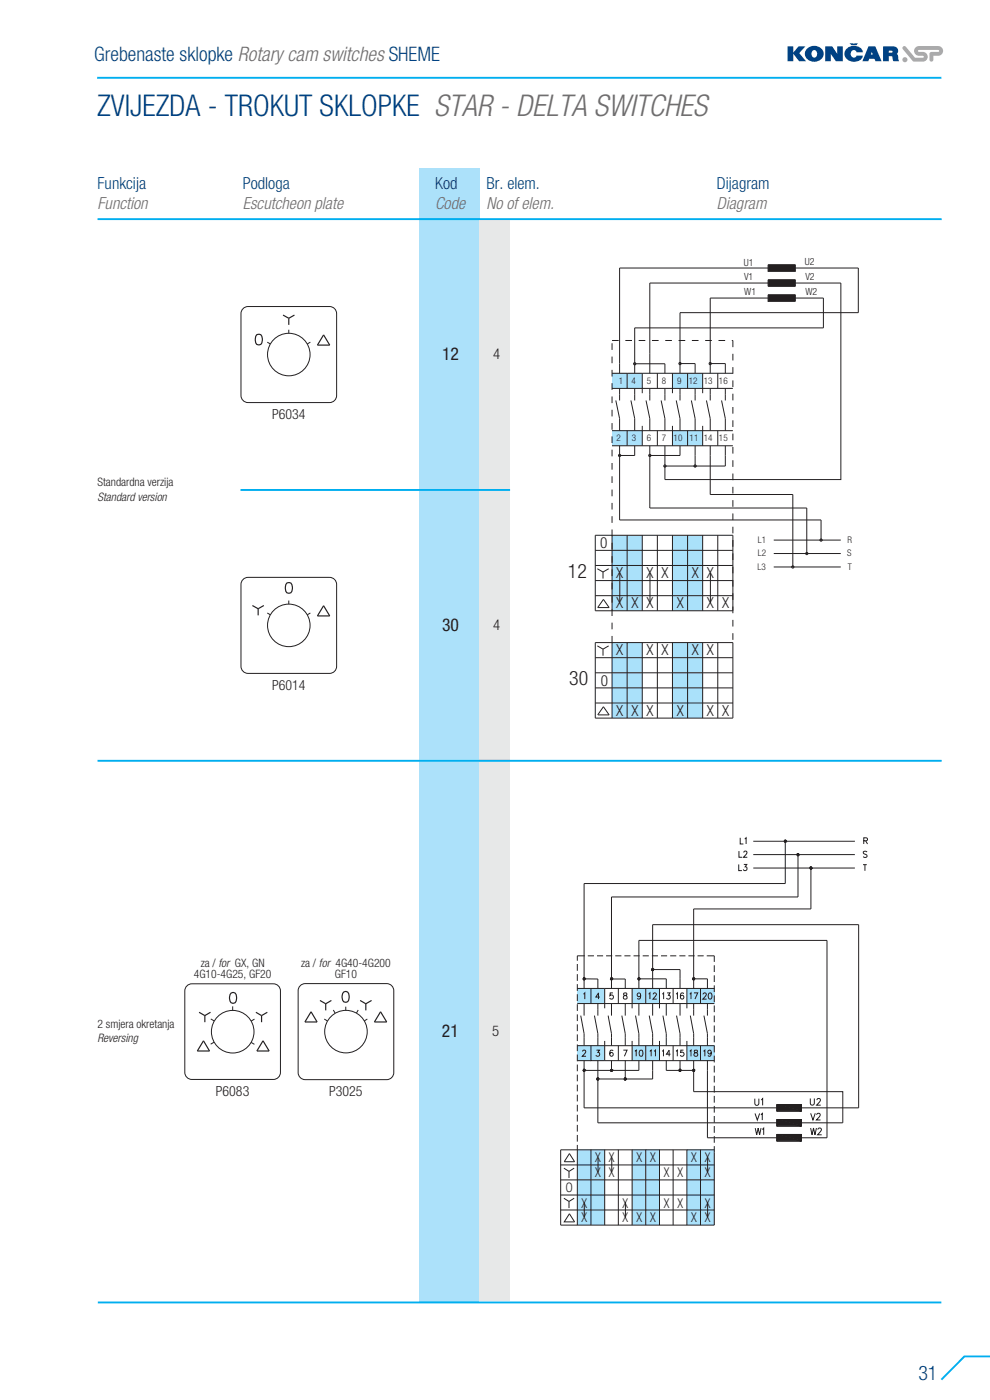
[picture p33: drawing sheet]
<svg xmlns="http://www.w3.org/2000/svg" width="210mm" height="297mm" viewBox="0 0 210 297" stroke-linecap="round" stroke-linejoin="round" font-family="sans-serif">
<defs><g id="words">
<text font-size="6.4" fill="#004183" x="20.6" y="24.5">ZVIJEZDA - TROKUT SKLOPKE STAR - DELTA SWITCHES</text>
<g font-size="4.2" fill="#004183">
<text x="20" y="12.9">Grebenaste sklopke Rotary cam switches SHEME</text>
<text x="194.8" y="292.7">31</text>
</g>
<g font-size="4.2" fill="#231f20">
<text x="120.5" y="122.5">12</text>
<text x="120.7" y="145.4">30</text>
</g>
<g font-size="3.7" fill="#231f20">
<text x="93.8" y="76.3">12</text>
<text x="93.8" y="133.8">30</text>
<text x="93.7" y="219.9">21</text>
</g>
<g font-size="3.5" fill="#004183">
<text x="20.7" y="40">Funkcija</text>
<text x="51.5" y="40.1">Podloga</text>
<text x="92.3" y="40.1">Kod</text>
<text x="103.2" y="40.1">Br. elem.</text>
<text x="152.1" y="40.1">Dijagram</text>
</g>
<g font-size="3.5" fill="#6d6e70">
<text x="20.7" y="44.2">Function</text>
<text x="51.5" y="44.4">Escutcheon plate</text>
<text x="92.3" y="44.4">Code</text>
<text x="103.2" y="44.4">No of elem.</text>
<text x="152.1" y="44.4">Diagram</text>
</g>
<g font-size="3.2" fill="#231f20">
<text x="127.3" y="116.3">0</text>
<text x="130.7" y="122.7">X</text>
<text x="137.1" y="122.7">X</text>
<text x="140.3" y="122.7">X</text>
<text x="146.7" y="122.7">X</text>
<text x="149.9" y="122.7">X</text>
<text x="130.7" y="129.1">X</text>
<text x="133.9" y="129.1">X</text>
<text x="137.1" y="129.1">X</text>
<text x="143.5" y="129.1">X</text>
<text x="149.9" y="129.1">X X</text>
<text x="130.7" y="139">X</text>
<text x="137.1" y="139">X</text>
<text x="140.3" y="139">X</text>
<text x="146.7" y="139">X</text>
<text x="149.9" y="139">X</text>
<text x="127.4" y="145.4">0</text>
<text x="130.7" y="151.8">X</text>
<text x="133.9" y="151.8">X</text>
<text x="137.1" y="151.8">X</text>
<text x="143.5" y="151.8">X</text>
<text x="149.9" y="151.8">X X</text>
</g>
<g font-size="3.1" fill="#231f20">
<text x="104.6" y="76.1">4</text>
<text x="104.6" y="133.6">4</text>
<text x="104.4" y="219.7">5</text>
</g>
<text font-size="3" fill="#231f20" x="45.8" y="232.4">P6083</text>
<g font-size="2.9" fill="#231f20">
<text x="57.7" y="88.8">P6034</text>
<text x="57.7" y="146.3">P6014</text>
<text x="69.8" y="232.5">P3025</text>
<text x="126.2" y="246.6">X</text>
<text x="126.2" y="249.8">X X</text>
<text x="129.2" y="246.6">X</text>
<text x="135" y="246.6">X X</text>
<text x="140.8" y="249.8">X</text>
<text x="143.7" y="249.8">X</text>
<text x="146.6" y="246.6">X X</text>
<text x="149.5" y="249.8">X</text>
<text x="120" y="252.9">0</text>
<text x="123.3" y="256.2">X</text>
<text x="132.1" y="256.2">X</text>
<text x="140.8" y="256.2">X</text>
<text x="143.7" y="256.2">X</text>
<text x="149.5" y="256.2">X</text>
<text x="123.3" y="259.3">X</text>
<text x="132.1" y="259.3">X</text>
<text x="135" y="259.3">X</text>
<text x="137.9" y="259.3">X</text>
<text x="146.6" y="259.3">X</text>
<text x="149.5" y="259.3">X</text>
</g>
<g font-size="2.5" fill="#231f20">
<text x="20.7" y="106.2">Standard version</text>
<text x="20.7" y="103.1">Standardna verzija</text>
<text x="41.1" y="207.6">4G10-4G25, GF20</text>
<text x="42.6" y="205.1">za / for GX, GN</text>
<text x="63.9" y="205.1">za / for 4G40-4G200</text>
<text x="71" y="207.6">GF10</text>
<text x="20.7" y="218">2 smjera okretanja</text>
<text x="20.7" y="221.1">Reversing</text>
</g>
<g font-size="2.1" fill="#231f20">
<text x="157.8" y="56.3">U1</text>
<text x="157.8" y="59.5">V1</text>
<text x="170.7" y="56.3">U2</text>
<text x="170.8" y="59.4">V2</text>
<text x="157.9" y="62.6">W1</text>
<text x="170.8" y="62.6">W2</text>
</g>
<g font-size="1.9" fill="#231f20">
<text x="131.3" y="81.5">1</text>
<text x="134" y="81.5">4</text>
<text x="137.2" y="81.5">5</text>
<text x="140.4" y="81.5">8</text>
<text x="143.6" y="81.5">9</text>
<text x="146.1" y="81.5">12</text>
<text x="149.3" y="81.5">13</text>
<text x="152.5" y="81.5">16</text>
<text x="130.8" y="93.6">2</text>
<text x="134" y="93.6">3</text>
<text x="137.2" y="93.6">6</text>
<text x="140.4" y="93.6">7</text>
<text x="142.9" y="93.6">10</text>
<text x="146.3" y="93.6">11</text>
<text x="149.3" y="93.6">14</text>
<text x="152.5" y="93.6">15</text>
<text x="160.7" y="115.2">L1</text>
<text x="160.7" y="118">L2</text>
<text x="179.7" y="118">S</text>
<text x="179.8" y="115.2">R</text>
<text x="160.7" y="120.9">L3</text>
<text x="179.8" y="120.9">T</text>
</g>
</g></defs>
<path d="M20.6 16.5h179.1" fill="none" stroke="#00aeef" stroke-width=".4"/>
<path d="M88.9 35.7h12.9v240.5h-12.9z" fill="#ace1fa"/>
<path d="M101.7 46.6h6.4v229.8h-6.4z" fill="#e7e8e8"/>
<path d="M20.7 46.5h179M51 103.9h57.2M20.7 161.4h179M20.7 276.3h179M210 287.7h-5.4l-4.9 5" fill="none" stroke="#00aeef" stroke-width=".4"/>
<g fill="#004183">
<path d="M167 9.8h1.3v1.4l1.1-1.4h1.4l-1.3 1.5 1.5 1.7h-1.5l-1.2-1.6v1.6h-1.3z"/>
<path d="M175 9.8h1.5l1.1 1.6v-1.6h1.2v3.2h-1.5l-1.1-1.6v1.6h-1.2z"/>
<path d="M179.7 10.2a2.06 2.06 0 0 1 3.3 .9h-1.3a.65 .65 0 0 0-.8-.5 .65 .65 0 0 0-.5 .8 .64 .64 0 0 0 .5 .8 .64 .64 0 0 0 .8-.4h1.3a1.98 1.98 0 0 1-3.3 .8 1.51 1.51 0 0 1 0-2.4z"/>
<path d="M180.2 9.2h1.8l-.3 .4h-1.1z"/>
</g>
<g fill="#004183">
<path d="M172.3 10.8a.79 .79 0 0 0-.1 .9 .79 .79 0 0 0 .7 .5 .8 .8 0 0 0 .4-1 .8 .8 0 0 0-.8-.5zM171.3 10.2a1.98 1.98 0 0 1 2.3-.3 1.98 1.98 0 0 1 1 2 2.07 2.07 0 0 1-2.1 1.2 2.07 2.07 0 0 1-1.8-1.7l.1-.4z" fill-rule="evenodd"/>
<path d="M188.5 10.8v.4l.8-.1v-.3zM187.3 9.8h2.1a.93 .93 0 0 1 1 .5 .93 .93 0 0 1-.2 1.1l.3 .5 .2 1.1h-1.2l-.3-1-.7-.1v1.1h-1.2z" fill-rule="evenodd"/>
<path d="M184.9 11l-.2 .6h.4zM184.2 9.8h1.5l1.3 3.2h-1.3l-.2-.5h-1.1l-.2 .5h-1.3z" fill-rule="evenodd"/>
</g>
<g fill="#a7a9ac">
<path d="M191.5 10l.3-.2 .3 .1 2 2.3 1.6 .1 .2-.3-.2-.2a1.44 1.44 0 0 1-1.8-.7 1.03 1.03 0 0 1 1-1.3h4.1a1.03 1.03 0 0 1 1 1 1.03 1.03 0 0 1-1 1h-1v.9a.41 .41 0 0 1-.4 .4 .41 .41 0 0 1-.5-.4v-1.3l.2-.3 1.7-.1 .2-.2v-.1l-4.3-.1-.2 .2 .2 .2a1.44 1.44 0 0 1 1.8 .7 1.03 1.03 0 0 1-1 1.4l-2.1-.1-2.1-2.5z"/>
<circle cx="191.9" cy="12.7" r=".54"/>
</g>
<g fill="#aae1fa">
<path d="M134.1 243.9h5.8v16h-5.8z"/>
<path d="M145.7 243.9h5.8v16h-5.8z"/>
<path d="M122.5 243.9h5.8v16h-5.8z"/>
<path d="M134.1 221.8h5.8v3.2h-5.8z"/>
<path d="M145.7 221.8h5.8v3.2h-5.8z"/>
<path d="M122.4 221.8h5.9v3.2h-5.9z"/>
<path d="M134.1 209.7h5.8v3.2h-5.8z"/>
<path d="M145.7 209.7h5.8v3.2h-5.8z"/>
<path d="M122.4 209.7h5.9v3.2h-5.9z"/>
</g>
<g fill="none" stroke="#231f20" stroke-width=".21">
<path d="M123.9 187.4h42.7M129.7 190.3h39.6M147.1 192.8h24.9M122.5 212.9h29M122.5 204.5v1.4M122.5 206.7v1.4M122.5 208.8v1.4M122.5 210.9v1.4M122.5 213v1.4M122.5 215.2v1.4M122.5 217.3v1.4M122.5 219.4v1.4"/>
<path d="M122.5 209.7h29M123.2 215.4l.7 3.9v2.5M123.9 207.6v2.1M123.9 212.9v2.5M124 202.8h-1.5v1M124.7 202.8h1.3M125.3 209.7v3.2M126.1 215.4l.7 3.9v2.5M126.6 202.8h1.3M126.8 207.7v2M126.8 212.9v2.5M127.2 211.5h-.8l.5-.9v1.3"/>
<path d="M128.3 209.7v4.2M128.6 202.8h1.3M129 215.4l.7 3.9v2.5M129.7 207.7v2M129.7 212.9v2.5M130 210.6h-.6v.6l.4-.1 .3 .2-.1 .5-.2 .2-.5-.3M130.5 202.8h1.3M131.2 209.7v3.2M131.9 215.4l.7 3.9v2.5M132.3 210.7v.4a.53 .53 0 0 1 .6 .2 .53 .53 0 0 1 0 .6h-.4a.43 .43 0 0 1-.3-.5 .43 .43 0 0 1 .6-.3l.2-.2-.1-.2zM132.4 202.8h1.3M132.6 207.7v2"/>
<path d="M132.6 212.9v2.5M134.1 209.7v4.2M134.4 202.8h1.3M134.8 215.4l.7 3.9v2.5M135.5 207.6v2.1M135.5 212.9v2.5M135.9 211.1a.38 .38 0 0 1-.6 .2 .38 .38 0 0 1-.1-.6 .38 .38 0 0 1 .6 .1l.1 .3a.6 .6 0 0 1-.5 .8l-.2-.1M136.3 202.8h1.3M137 209.7v3.2M137.6 210.9l.3-.3v1.3M137.7 215.4l.7 3.9v2.5M138.3 202.8h1.3"/>
<path d="M138.4 207.6v2.1M138.4 212.9v2.5M138.5 210.9l.3-.3h.2l.2 .3-.7 1h.8M139.9 209.7v4.2M140.2 202.8h1.3M140.5 210.9l.3-.3v1.3M140.6 215.4l.7 3.9v2.5M141.3 207.6v2.1M141.3 212.9v2.5M141.5 210.6h.6l-.3 .5a.42 .42 0 0 1 .3 .7 .42 .42 0 0 1-.7-.1M142.2 202.8h1.2M142.8 209.7v3.2"/>
<path d="M143.4 210.9l.3-.3v1.3M143.5 215.4l.7 3.9v2.5M144.1 202.8h1.3M144.2 207.6v2.1M144.2 212.9v2.5M145 210.8v-.1a.64 .64 0 0 0-.8 .5 .64 .64 0 0 0 .5 .7 .39 .39 0 0 0 .4-.3 .39 .39 0 0 0-.4-.4 .39 .39 0 0 0-.4 .3M146 202.8h1.3M148 202.8h1.2M149.9 202.8h1.6M122.5 221.8h29M122.5 221.6v1.4M122.5 223.7v1.4"/>
<path d="M122.5 225.8v1.4M122.5 228v1.4M122.5 230.1v1.4M122.5 232.2v1.4M122.5 234.4v1.4M122.5 236.5v1.4M122.5 238.6v1.4M122.5 225h2.8M123.6 223.1l.1-.3h.3l.2 .3-.7 1h.8M123.9 225v2.1M123.9 235h40.9M125.3 221.8v3.2h3"/>
<path d="M126.5 222.8h.7l-.4 .5a.41 .41 0 0 1 .3 .6 .41 .41 0 0 1-.7-.1M126.8 225v2.1M126.8 238.2h38M128.3 225h23.2M128.3 220.8v4.2M129.7 225v2.1M130 222.9v-.1a.64 .64 0 0 0-.8 .5 .64 .64 0 0 0 .5 .8 .39 .39 0 0 0 .4-.4 .39 .39 0 0 0-.3-.4 .39 .39 0 0 0-.5 .3M131.2 221.8v3.2M132.2 222.8h.8l-.6 1.3M132.6 225v2.1M134.1 220.8v4.2M134.7 223l.2-.2v1.3"/>
<path d="M135.5 225v2.1M135.7 222.8h.3a.73 .73 0 0 1 .4 .7 .73 .73 0 0 1-.5 .6 .87 .87 0 0 1-.2-1.3zM137 221.8v3.2M137.8 223l.3-.2v1.3M138.4 225v2.1M138.7 223l.3-.2v1.3M139.9 220.8v4.2M140.4 223l.3-.2v1.3M141.3 225v2.1M142.2 223.6h-.8l.5-.8v1.3M142.8 221.8v3.2M143.4 223l.3-.2v1.3"/>
<path d="M144.2 225v2.1M145 222.8h-.6v.5a.43 .43 0 0 1 .6 0 .43 .43 0 0 1-.1 .7 .43 .43 0 0 1-.6-.2M160.1 233.1v1l.4 .4 .4-.2 .1-1.2M160.1 236.2l.5 1.4 .5-1.4M160.2 239.3l.3 1.4 .3-1.4 .3 1.4 .3-1.4M161.4 236.5l.3-.3v1.4M161.4 233.3l.4-.2v1.4M161.7 239.6l.3-.3v1.4M170 235h12.1M170 238.2h8.8M118.9 256.7h32.6M118.9 253.5h32.6"/>
<path d="M118.9 250.3h32.6M118.9 247.1h32.6M122.5 240.8v1.4M122.5 242.9v17M125.3 243.9v16M128.3 243.9v16M131.2 243.9v16M134.1 243.9v16M137 243.9v16M139.9 243.9v16M142.8 243.9v16M150 241.4h14.8"/>
<path d="M151.5 243.9h-32.6v16h32.6"/>
</g>
<path d="M164.7 240.6h5.3v1.4z" fill="#231f20"/>
<path d="M164.8 240.7h5.2v1.4z" fill="none" stroke="#231f20" stroke-width=".21"/>
<path d="M164.7 240.6l5.3 1.4h-5.3z" fill="#231f20"/>
<path d="M164.8 240.7l5.2 1.4h-5.2z" fill="none" stroke="#231f20" stroke-width=".21"/>
<path d="M164.7 237.4h5.3v1.4z" fill="#231f20"/>
<path d="M164.8 237.5h5.2v1.4z" fill="none" stroke="#231f20" stroke-width=".21"/>
<path d="M164.7 237.4l5.3 1.4h-5.3z" fill="#231f20"/>
<path d="M164.8 237.5l5.2 1.4h-5.2z" fill="none" stroke="#231f20" stroke-width=".21"/>
<path d="M164.7 234.3h5.3v1.4z" fill="#231f20"/>
<path d="M164.8 234.3h5.2v1.4z" fill="none" stroke="#231f20" stroke-width=".21"/>
<path d="M164.7 234.3l5.3 1.4h-5.3z" fill="#231f20"/>
<g fill="none" stroke="#231f20" stroke-width=".21">
<path d="M183.2 178.4l.7-.1v-.4l-.7-.2v1.3M183.6 178.4l.4 .6M183.1 183.4h.7M183.5 183.4v1.3M183.9 180.8l-.1-.2a.45 .45 0 0 0-.7 .2l.1 .3 .7 .4v.2l-.3 .2-.5-.2M123.9 207.6l2.9 .1M129.7 207.7h2.9M145.7 209.7v4.2M146.3 210.9l.3-.3v1.3M146.4 215.4l.7 3.9v2.5M147.1 207.6v2.1M147.1 212.9v2.5"/>
<path d="M147.2 210.6h.8l-.6 1.3M148.6 209.7v3.2M149.1 210.9l.1-.2a.37 .37 0 0 1 .6 .1 .37 .37 0 0 1-.2 .5l-.5 .6h.8M149.3 215.4l.7 3.9v2.5M150 207.6v2.1M150 212.9v2.5M150.4 210.7l.2-.1a.7 .7 0 0 1 .4 .7 .7 .7 0 0 1-.4 .6l-.3-.2-.1-.3zM151.5 202.8v1.2M151.5 204.8v1.4M151.5 206.9v1.4M151.5 209v1.4M151.5 211.2v1.4"/>
<path d="M151.5 213.3v1.4M151.5 215.4v1.4M151.5 217.5v1.5M151.5 219.7v1.4M123.9 227.1h11.6M129.6 226.9h.3v.3h-.3zM145.7 220.8v4.2M146.3 223l.3-.2v1.3M147.1 225v2.1M147.3 222.8v.4a.53 .53 0 0 1 .6 .2 .53 .53 0 0 1 0 .6l-.4 .1a.43 .43 0 0 1-.3-.6 .43 .43 0 0 1 .6-.2l.1-.2v-.3zM148.6 221.8v3.2M149.2 223l.3-.2v1.3"/>
<path d="M150 225v2.1M150.9 223.2a.37 .37 0 0 1-.6 .3 .37 .37 0 0 1-.1-.6 .37 .37 0 0 1 .6 0l.1 .3a.62 .62 0 0 1-.5 .9l-.2-.2M151.5 221.8v1.4M151.5 223.9v1.5M151.5 226.1v1.4M151.5 228.2v1.4M151.5 230.3v1.5M151.5 232.5v1.4M151.5 234.6v1.4M151.5 236.7v1.5M151.5 238.9v1.4M164.8 234.3h5.2v1.4h-5.2z"/>
<path d="M164.8 237.5h5.2v1.4h-5.2zM164.8 234.3l5.2 1.4h-5.2zM171.9 233v1l.3 .4 .5-.2v-1.2M171.9 236.2l.5 1.4 .5-1.4M171.9 239.3l.3 1.4 .3-1.4 .4 1.4 .3-1.4M173.2 236.5l.3-.3h.4l.1 .2-.2 .5-.6 .7h.8M173.3 233.4l.2-.4 .4 .1 .1 .2-.2 .5-.6 .6h.9M173.5 239.6l.2-.3h.3l.2 .3-.2 .4-.6 .7h.9M145.7 243.9v16M148.6 243.9v16M151.5 241v1.4M151.5 243.1v1.3"/>
<path d="M164.8 240.7h5.2v1.4h-5.2zM170 241.4h5.4"/>
</g>
<path d="M129.4 227h.5l-.4 .2z" fill="#231f20"/>
<path d="M129.5 227.1h.4l-.3 .1z" fill="none" stroke="#231f20" stroke-width=".21"/>
<path d="M129.5 227.2l.4-.2-.1 .2z" fill="#231f20"/>
<path d="M129.6 227.2l.3-.1v.1z" fill="none" stroke="#231f20" stroke-width=".21"/>
<path d="M129.5 227.2h.3z" fill="#231f20"/>
<path d="M129.6 227.2h.3z" fill="none" stroke="#231f20" stroke-width=".21"/>
<g fill="#231f20">
<path d="M129.7 226.8v.2h-.3z"/>
<path d="M129.5 226.8h.2l-.3 .2z"/>
</g>
<path d="M129.6 226.9l.1-.1v.3h-.2z" fill="none" stroke="#231f20" stroke-width=".21"/>
<g fill="#231f20">
<path d="M129.8 226.8l.1 .2h-.2z"/>
<path d="M129.7 226.8h.1l-.1 .2z"/>
</g>
<path d="M126.8 227.1v1.8h11.6v-1.8M129.7 226.8l.2 .3h-.2zM132.6 227.1v1.8" fill="none" stroke="#231f20" stroke-width=".21"/>
<path d="M132.4 228.8h.4l-.4 .2z" fill="#231f20"/>
<path d="M132.4 228.9h.4l-.3 .2z" fill="none" stroke="#231f20" stroke-width=".21"/>
<path d="M132.4 229l.4-.2-.1 .2z" fill="#231f20"/>
<path d="M132.5 229.1l.3-.2v.2z" fill="none" stroke="#231f20" stroke-width=".21"/>
<path d="M132.4 229h.3z" fill="#231f20"/>
<path d="M132.5 229.1h.3z" fill="none" stroke="#231f20" stroke-width=".21"/>
<g fill="#231f20">
<path d="M132.6 228.6v.2h-.2z"/>
<path d="M132.4 228.7l.2-.1-.2 .2z"/>
</g>
<path d="M132.5 228.7l.1-.1v.3h-.2z" fill="none" stroke="#231f20" stroke-width=".21"/>
<g fill="#231f20">
<path d="M132.7 228.7l.1 .1h-.2z"/>
<path d="M132.6 228.6l.1 .1-.1 .1z"/>
</g>
<path d="M123.9 187.4v20.2M123.8 207.5h.3v.3h-.3zM135.5 207.6h5.8M138.4 207.6v-1.9h5.8v1.9M147.1 207.6h2.9M132.5 228.7h.3v.2h-.2v-.3l.2 .1v.4l-.4-.1zM141.3 227.1h5.8" fill="none" stroke="#231f20" stroke-width=".21"/>
<path d="M123.6 207.6h.5l-.4 .2z" fill="#231f20"/>
<path d="M123.7 207.6h.4l-.3 .2z" fill="none" stroke="#231f20" stroke-width=".21"/>
<path d="M123.7 207.8l.4-.2-.1 .2z" fill="#231f20"/>
<path d="M123.8 207.8l.3-.2v.2z" fill="none" stroke="#231f20" stroke-width=".21"/>
<path d="M123.7 207.8h.3z" fill="#231f20"/>
<path d="M123.8 207.8h.3z" fill="none" stroke="#231f20" stroke-width=".21"/>
<g fill="#231f20">
<path d="M123.8 207.4v.2h-.2z"/>
<path d="M123.7 207.4h.1l-.2 .2z"/>
</g>
<path d="M123.8 207.5l.1-.1v.2h-.2z" fill="none" stroke="#231f20" stroke-width=".21"/>
<g fill="#231f20">
<path d="M124 207.4l.1 .2h-.3z"/>
<path d="M123.8 207.4h.2l-.2 .2z"/>
</g>
<path d="M129.7 190.3v17.4M123.9 207.4l.2 .2h-.2z" fill="none" stroke="#231f20" stroke-width=".21"/>
<path d="M129.4 207.6h.5l-.4 .2z" fill="#231f20"/>
<path d="M129.5 207.6h.4l-.3 .2z" fill="none" stroke="#231f20" stroke-width=".21"/>
<path d="M129.5 207.8l.4-.2-.1 .2z" fill="#231f20"/>
<path d="M129.6 207.8l.3-.2v.2z" fill="none" stroke="#231f20" stroke-width=".21"/>
<path d="M129.5 207.8h.3z" fill="#231f20"/>
<path d="M129.6 207.8h.3z" fill="none" stroke="#231f20" stroke-width=".21"/>
<g fill="#231f20">
<path d="M129.7 207.4v.2h-.3z"/>
<path d="M129.5 207.4h.2l-.3 .2z"/>
</g>
<path d="M129.6 207.5l.1-.1v.2h-.2z" fill="none" stroke="#231f20" stroke-width=".21"/>
<g fill="#231f20">
<path d="M129.8 207.4l.1 .2h-.2z"/>
<path d="M129.7 207.4h.1l-.1 .2z"/>
</g>
<path d="M147.1 192.8v14.8M129.6 207.5h.3v.1h-.2v-.2l.2 .2v.2h-.3zM147 207.5h.3v.3h-.3z" fill="none" stroke="#231f20" stroke-width=".21"/>
<path d="M146.9 207.6h.4l-.4 .2z" fill="#231f20"/>
<path d="M146.9 207.6h.5l-.4 .2z" fill="none" stroke="#231f20" stroke-width=".21"/>
<path d="M146.9 207.8l.4-.2-.1 .2z" fill="#231f20"/>
<path d="M147 207.8l.4-.2-.1 .2z" fill="none" stroke="#231f20" stroke-width=".21"/>
<path d="M146.9 207.8h.3z" fill="#231f20"/>
<path d="M147 207.8h.3z" fill="none" stroke="#231f20" stroke-width=".21"/>
<g fill="#231f20">
<path d="M147.1 207.4v.2h-.2z"/>
<path d="M146.9 207.4h.2l-.2 .2z"/>
</g>
<path d="M147 207.5l.1-.1v.2h-.2z" fill="none" stroke="#231f20" stroke-width=".21"/>
<g fill="#231f20">
<path d="M147.2 207.4l.1 .2h-.2z"/>
<path d="M147.1 207.4h.1l-.1 .2z"/>
</g>
<path d="M147.1 207.4l.3 .2h-.3zM123.9 227.1v7.9" fill="none" stroke="#231f20" stroke-width=".21"/>
<path d="M123.6 227h.5l-.4 .2z" fill="#231f20"/>
<path d="M123.7 227.1h.4l-.3 .1z" fill="none" stroke="#231f20" stroke-width=".21"/>
<path d="M123.7 227.2l.4-.2-.1 .2z" fill="#231f20"/>
<path d="M123.8 227.2l.3-.1v.1z" fill="none" stroke="#231f20" stroke-width=".21"/>
<path d="M123.7 227.2h.3z" fill="#231f20"/>
<path d="M123.8 227.2h.3z" fill="none" stroke="#231f20" stroke-width=".21"/>
<g fill="#231f20">
<path d="M123.8 226.8v.2h-.2z"/>
<path d="M123.7 226.8h.1l-.2 .2z"/>
</g>
<path d="M123.8 226.9l.1-.1v.3h-.2z" fill="none" stroke="#231f20" stroke-width=".21"/>
<g fill="#231f20">
<path d="M124 226.8l.1 .2h-.3z"/>
<path d="M123.8 226.8h.2l-.2 .2z"/>
</g>
<path d="M123.8 226.9h.3v.2h-.2v-.3l.2 .3v.1h-.3zM126.7 228.7h.3v.4l-.4-.1zM126.8 228.9v9.3" fill="none" stroke="#231f20" stroke-width=".21"/>
<path d="M126.5 228.8h.5l-.4 .2z" fill="#231f20"/>
<path d="M126.6 228.9h.4l-.4 .2z" fill="none" stroke="#231f20" stroke-width=".21"/>
<path d="M126.6 229l.4-.2-.1 .2z" fill="#231f20"/>
<path d="M126.6 229.1l.4-.2v.2z" fill="none" stroke="#231f20" stroke-width=".21"/>
<path d="M126.6 229h.3z" fill="#231f20"/>
<path d="M126.6 229.1h.4z" fill="none" stroke="#231f20" stroke-width=".21"/>
<g fill="#231f20">
<path d="M126.8 228.6v.2h-.3z"/>
<path d="M126.6 228.7l.2-.1-.3 .2z"/>
</g>
<path d="M126.6 228.7l.2-.1v.3h-.2z" fill="none" stroke="#231f20" stroke-width=".21"/>
<g fill="#231f20">
<path d="M126.9 228.7l.1 .1h-.2z"/>
<path d="M126.8 228.6l.1 .1-.1 .1z"/>
</g>
<path d="M159.8 178.5h21.5M166.4 178.3h.3v.3h-.3zM166.6 178.5v8.9M159.8 181.3h21.5M159.8 184.1h21.5M169.3 181.3v9M126.8 228.6l.2 .3h-.2zM147.1 227.1v4.5h31.7v6.6M150 227.1v14.3" fill="none" stroke="#231f20" stroke-width=".21"/>
<path d="M166.4 178.2l.4 .2h-.5z" fill="#231f20"/>
<path d="M166.4 178.3l.4 .2h-.4z" fill="none" stroke="#231f20" stroke-width=".21"/>
<path d="M166.4 178.2h.3l.1 .2z" fill="#231f20"/>
<path d="M166.4 178.3h.3l.1 .2z" fill="none" stroke="#231f20" stroke-width=".21"/>
<path d="M166.4 178.2h.3z" fill="#231f20"/>
<path d="M166.4 178.3h.3z" fill="none" stroke="#231f20" stroke-width=".21"/>
<g fill="#231f20">
<path d="M166.3 178.4h.2v.2z"/>
<path d="M166.3 178.4l.2 .2z"/>
</g>
<path d="M166.4 178.5h.2v.2z" fill="none" stroke="#231f20" stroke-width=".21"/>
<g fill="#231f20">
<path d="M166.5 178.4h.3l-.1 .2z"/>
<path d="M166.5 178.4l.2 .2h-.2z"/>
</g>
<path d="M166.6 178.5h.2l-.2 .2zM169.2 181.1h.2v.4l-.3-.1z" fill="none" stroke="#231f20" stroke-width=".21"/>
<path d="M169.1 181.1l.3 .1h-.4z" fill="#231f20"/>
<path d="M169.1 181.1l.4 .2h-.5z" fill="none" stroke="#231f20" stroke-width=".21"/>
<path d="M169.1 181.1h.3v.1z" fill="#231f20"/>
<path d="M169.1 181.1h.3l.1 .2z" fill="none" stroke="#231f20" stroke-width=".21"/>
<path d="M169.1 181.1h.3z" fill="#231f20"/>
<path d="M169.1 181.1h.3z" fill="none" stroke="#231f20" stroke-width=".21"/>
<g fill="#231f20">
<path d="M169 181.2h.2v.3z"/>
<path d="M169 181.2l.2 .3z"/>
</g>
<path d="M169 181.3h.3v.2z" fill="none" stroke="#231f20" stroke-width=".21"/>
<g fill="#231f20">
<path d="M169.2 181.2h.2v.2z"/>
<path d="M169.2 181.2l.2 .2-.2 .1z"/>
</g>
<path d="M169.3 181.3h.2l-.2 .2z" fill="none" stroke="#231f20" stroke-width=".21"/>
<path d="M171.8 183.9l.4 .2h-.5z" fill="#231f20"/>
<path d="M171.9 184l.3 .1h-.4z" fill="none" stroke="#231f20" stroke-width=".21"/>
<path d="M171.8 183.9h.3l.1 .2z" fill="#231f20"/>
<path d="M171.9 184h.3v.1z" fill="none" stroke="#231f20" stroke-width=".21"/>
<path d="M171.8 183.9h.3z" fill="#231f20"/>
<path d="M171.9 184h.3z" fill="none" stroke="#231f20" stroke-width=".21"/>
<g fill="#231f20">
<path d="M171.7 184.1h.3v.2z"/>
<path d="M171.7 184.1l.3 .2z"/>
</g>
<path d="M171.8 184.1h.2v.3z" fill="none" stroke="#231f20" stroke-width=".21"/>
<g fill="#231f20">
<path d="M172 184.1h.2l-.1 .2z"/>
<path d="M172 184.1l.1 .2h-.1z"/>
</g>
<path d="M171.9 184h.3v.1h-.2v.3l.2-.1v-.2v.2h-.3zM172 184.1v8.7M175.4 199.5v41.9M182.1 196.2h-43.7v9.5M138.3 205.5h.3v.4l-.4-.1z" fill="none" stroke="#231f20" stroke-width=".21"/>
<path d="M138.2 205.6h.4l-.4 .2z" fill="#231f20"/>
<path d="M138.2 205.7h.4l-.3 .2z" fill="none" stroke="#231f20" stroke-width=".21"/>
<path d="M138.2 205.8l.4-.2-.1 .2z" fill="#231f20"/>
<path d="M138.3 205.9l.3-.2v.2z" fill="none" stroke="#231f20" stroke-width=".21"/>
<path d="M138.2 205.8h.3z" fill="#231f20"/>
<path d="M138.3 205.9h.3z" fill="none" stroke="#231f20" stroke-width=".21"/>
<g fill="#231f20">
<path d="M138.4 205.4v.2h-.2z"/>
<path d="M138.2 205.5l.2-.1-.2 .2z"/>
</g>
<path d="M138.3 205.5l.1-.1v.3h-.2z" fill="none" stroke="#231f20" stroke-width=".21"/>
<g fill="#231f20">
<path d="M138.5 205.5l.1 .1h-.2z"/>
<path d="M138.4 205.4l.1 .1-.1 .1z"/>
</g>
<path d="M175.4 199.5h-39.9v8.1M182.1 196.2v38.8M135.4 207.5h.3v.3h-.3zM138.4 205.4l.2 .3h-.2z" fill="none" stroke="#231f20" stroke-width=".21"/>
<path d="M135.3 207.6h.4l-.4 .2z" fill="#231f20"/>
<path d="M135.3 207.6h.4l-.3 .2z" fill="none" stroke="#231f20" stroke-width=".21"/>
<path d="M135.3 207.8l.4-.2-.1 .2z" fill="#231f20"/>
<path d="M135.4 207.8l.3-.2v.2z" fill="none" stroke="#231f20" stroke-width=".21"/>
<path d="M135.3 207.8h.3z" fill="#231f20"/>
<path d="M135.4 207.8h.3z" fill="none" stroke="#231f20" stroke-width=".21"/>
<g fill="#231f20">
<path d="M135.5 207.4v.2h-.2z"/>
<path d="M135.3 207.4h.2l-.2 .2z"/>
</g>
<path d="M135.4 207.5l.1-.1v.2h-.2z" fill="none" stroke="#231f20" stroke-width=".21"/>
<g fill="#231f20">
<path d="M135.6 207.4l.1 .2h-.2z"/>
<path d="M135.5 207.4h.1l-.1 .2z"/>
</g>
<path d="M135.5 207.4l.2 .2h-.2zM144.2 226.8l.2 .1v.3h-.4z" fill="none" stroke="#231f20" stroke-width=".21"/>
<path d="M144 227h.4l-.4 .2z" fill="#231f20"/>
<path d="M144 227.1h.4l-.3 .1z" fill="none" stroke="#231f20" stroke-width=".21"/>
<path d="M144 227.2l.4-.2-.1 .2z" fill="#231f20"/>
<path d="M144.1 227.2l.3-.1v.1z" fill="none" stroke="#231f20" stroke-width=".21"/>
<path d="M144 227.2h.3z" fill="#231f20"/>
<path d="M144.1 227.2h.3z" fill="none" stroke="#231f20" stroke-width=".21"/>
<g fill="#231f20">
<path d="M144.2 226.8v.2h-.2z"/>
<path d="M144 226.8h.2l-.2 .2z"/>
</g>
<path d="M144.1 226.9l.1-.1v.3h-.2z" fill="none" stroke="#231f20" stroke-width=".21"/>
<g fill="#231f20">
<path d="M144.3 226.8l.1 .2h-.2z"/>
<path d="M144.2 226.8h.1l-.1 .2z"/>
</g>
<path d="M144.2 226.8l.2 .3h-.2z" fill="none" stroke="#231f20" stroke-width=".21"/>
<path d="M146.9 227h.4l-.4 .2z" fill="#231f20"/>
<path d="M146.9 227.1h.5l-.4 .1z" fill="none" stroke="#231f20" stroke-width=".21"/>
<path d="M146.9 227.2l.4-.2-.1 .2z" fill="#231f20"/>
<path d="M147 227.2l.4-.1-.1 .1z" fill="none" stroke="#231f20" stroke-width=".21"/>
<path d="M146.9 227.2h.3z" fill="#231f20"/>
<path d="M147 227.2h.3z" fill="none" stroke="#231f20" stroke-width=".21"/>
<g fill="#231f20">
<path d="M147.1 226.8v.2h-.2z"/>
<path d="M146.9 226.8h.2l-.2 .2z"/>
</g>
<path d="M147 226.9l.1-.1v.3h-.2z" fill="none" stroke="#231f20" stroke-width=".21"/>
<g fill="#231f20">
<path d="M147.2 226.8l.1 .2h-.2z"/>
<path d="M147.1 226.8h.1l-.1 .2z"/>
</g>
<g fill="none" stroke="#231f20" stroke-width=".21">
<path d="M51.4 65.6l.7-.5 .5-.1h17.3a1.5 1.5 0 0 1 1.5 1.5v17.4a1.5 1.5 0 0 1-1.5 1.5h-17.3a1.5 1.5 0 0 1-1.5-1.5v-17.4zM56.7 72.6l.6 .4M61.3 69.9v.8M65.8 72.6l-.6 .4M51.4 123.1l.7-.5 .5-.1h17.3a1.5 1.5 0 0 1 1.5 1.5v17.3a1.5 1.5 0 0 1-1.5 1.5h-17.3a1.5 1.5 0 0 1-1.5-1.5v-17.3zM56.7 130l.6 .4M61.3 127.4v.7M65.8 130l-.6 .4M157 177.7v1.3h.7M158 178l.3-.3v1.3M156.7 183.4v1.3h.7M156.7 180.5v1.4h.7"/>
<path d="M157.8 180.8v-.1l.4-.2 .2 .4-.7 1h.8M157.8 183.4h.6l-.4 .5a.42 .42 0 0 1 .4 .6 .42 .42 0 0 1-.8-.1M39.8 209l.9-.3h17.3a1.5 1.5 0 0 1 1.5 1.5v17.3a1.5 1.5 0 0 1-1.5 1.5h-17.3a1.5 1.5 0 0 1-1.5-1.5v-17.3l.1-.5zM44.7 216.1l.7 .5M49.4 213.5v.8M54 216.2l-.7 .4M63.5 209.3l.8-.6h.4h17.3a1.5 1.5 0 0 1 1.5 1.5v17.3a1.5 1.5 0 0 1-1.5 1.5h-17.3a1.5 1.5 0 0 1-1.5-1.5v-17.3zM68.8 216.2l.6 .4M70.7 214.3l.4 .6M73.3 213.6v.7M76 214.3l-.4 .6M77.9 216.2l-.6 .4"/>
<path d="M123.8 210.9l.2-.3v1.3M45.4 221.1l-.7 .4M53.3 221.1l.7 .4M147 226.9h.3v.3h-.3zM147.1 226.8l.3 .3h-.3zM119.6 247.8l1.1 .7M119.6 254.2l1.1 .7M120.7 248.5v1.4M120.7 254.9v1.4M120.8 257.5l1.1 1.7h-2.2zM120.8 244.7l1.1 1.7h-2.2zM121.8 247.8l-1.1 .7"/>
<path d="M121.8 254.2l-1.1 .7M123.9 255.1v3.1M126.8 245.5v3.2M129.8 245.5v3.2M132.7 255v3.3M150.1 245.5v3.2M150.1 255.1v3.2M151.5 244.4v15.5"/>
<circle cx="61.3" cy="75.2" r="4.5"/>
<circle cx="61.3" cy="132.7" r="4.5"/>
<circle cx="49.4" cy="218.9" r="4.5"/>
<circle cx="73.4" cy="218.8" r="4.5"/>
</g>
<g fill="none" stroke="#231f20" stroke-width=".25">
<path d="M54.5 71a.75 .75 0 0 1 1 .3 1.84 1.84 0 0 1-.2 1.8 .76 .76 0 0 1-1.1-.4 2 2 0 0 1 .3-1.7zM60 66.8l1.3 .7M61.3 67.5v1.4M62.5 66.8l-1.2 .7M68.6 71l1.3 2.2h-2.6zM53.5 128.4l1.3 .7M54.8 129.1v1.4M56 128.4l-1.2 .7M60.8 123.7a.75 .75 0 0 1 1.1 .3 1.84 1.84 0 0 1-.2 1.7 .76 .76 0 0 1-1.1-.3 1.99 1.99 0 0 1 .2-1.7zM68.6 128.5l1.3 2.2h-2.6zM42.2 214.7l1.2 .7M43.4 215.4v1.4"/>
<path d="M44.7 214.7l-1.3 .7M49 210.7a.7 .7 0 0 1 1.1 .3 1.97 1.97 0 0 1-.2 1.7 .72 .72 0 0 1-1.1-.3 1.8 1.8 0 0 1 .2-1.7zM54.3 214.7l1.2 .7M55.5 215.4v1.4M56.7 214.7l-1.2 .7M66 214.6l1.3 2.2h-2.6zM67.9 212.2l1.2 .7M69.1 212.9v1.4M70.3 212.2l-1.2 .7M72.9 210.5a.7 .7 0 0 1 1.1 .3 1.97 1.97 0 0 1-.3 1.7 .72 .72 0 0 1-1-.3 1.8 1.8 0 0 1 .2-1.7zM76.4 212.2l1.2 .7M77.6 212.9v1.4"/>
<path d="M78.8 212.2l-1.2 .7M80.7 214.6l1.3 2.2h-2.6zM43.2 220.8l1.2 2.2h-2.5zM55.8 220.8l1.3 2.2h-2.6z"/>
</g>
<g fill="#aae1fa">
<path d="M129.8 136.4h6.5v15.9h-6.5z"/>
<path d="M129.8 113.6h6.5v16h-6.5z"/>
<path d="M129.8 91.4h6.4v3.2h-6.4z"/>
<path d="M129.8 79.2h6.4v3.3h-6.4z"/>
<path d="M142.6 136.4h6.5v15.9h-6.5z"/>
<path d="M142.6 113.6h6.5v16h-6.5z"/>
<path d="M142.6 91.4h6.4v3.2h-6.4z"/>
<path d="M142.6 79.2h6.4v3.3h-6.4z"/>
</g>
<g fill="none" stroke="#231f20" stroke-width=".21">
<path d="M168.7 56.9h13.4v9.4M129.8 79.2h25.6M131.4 77.1v2.1M133 79.2v3.2M134.6 79.2v-2h6.4v2M136.2 79.2v4.2M137.8 75v4.2M139.4 79.2v3.2M142.6 79.2v4.2M144.2 77.1v2.1M145.8 79.2v3.2M147.4 77.1v2.1"/>
<path d="M149 79.2v4.2M150.6 77.1v2.1M152.2 79.2v3.2M153.8 77.1v2.1M168.7 60h9.6M168.7 63.2h5.9v6.4M129.8 94.6h25.6M129.8 82.4h25.6M129.8 91.4h25.6M130.6 85l.8 3.8v2.6M131.4 82.4v2.6M131.4 94.6v2h3.2v-2"/>
<path d="M133 91.4v3.2M133.8 85l.8 3.8v2.6M134.6 82.4v2.6M136.2 90.3v4.3M137 85l.8 3.8v2.6M137.8 94.6v2h6.4v-2M137.8 82.4v2.6M139.4 91.4v3.2M140.2 85l.8 3.8v2.6M141 82.4v2.6M142.6 90.3v4.3M143.4 85l.8 3.8v2.6"/>
<path d="M144.2 82.4v2.6M145.8 91.4v3.2M146.6 85l.8 3.8v2.6M147.4 82.4v2.6M147.4 94.6v4.3M149 90.3v4.3M149.8 85l.8 3.8v2.6M150.6 82.4v2.6M150.6 94.6v2M152.2 91.4v3.2M153 85l.8 3.8v2.6M153.8 94.6v4.3h-12.8v-4.3"/>
<path d="M153.8 82.4v2.6M126.3 116.8h29.1M126.3 120h29.1M129.8 113.5v16.1M133 113.5v16.1M136.2 113.5v16.1M139.4 113.5v16.1M142.6 113.5v16.1M145.8 113.5v16.1M149 113.5v16.1M152.2 113.5v16.1M155.4 113.5h-29.1v16.1h29.1"/>
<path d="M126.3 123.2h29.1M126.3 126.4h29.1"/>
</g>
<path d="M129.8 72.2h25.6M155.4 72.2v64.1M129.8 136.3v-64.1" fill="none" stroke="#231f20" stroke-width=".21" stroke-dasharray="1.4 1.4" stroke-linecap="butt"/>
<path d="M147.4 98.9v.2l.3-.2zM147.2 98.9l.2 .2v-.2zM147.2 98.9h.5z" fill-rule="evenodd" fill="#231f20"/>
<g fill="none" stroke="#231f20" stroke-width=".21">
<path d="M144.2 77.1h3.2M150.6 77.1h3.2M131.4 96.6v13.7M150.6 104.9h17.6"/>
<circle cx="147.4" cy="98.9" r=".24"/>
</g>
<path d="M131.4 96.6v.3l.3-.3zM131.2 96.6l.2 .3v-.3zM131.2 96.6h.5z" fill-rule="evenodd" fill="#231f20"/>
<g fill="none" stroke="#231f20" stroke-width=".21">
<path d="M137.8 96.6v11.2h33.3"/>
<circle cx="131.4" cy="96.6" r=".24"/>
<circle cx="137.8" cy="96.6" r=".24"/>
</g>
<path d="M137.8 96.6v.3l.3-.3zM137.6 96.6l.2 .3v-.3zM137.6 96.6h.5z" fill-rule="evenodd" fill="#231f20"/>
<path d="M162.9 56.9h-31.5v20.2M162.9 56.2h5.8v1.4h-5.8zM162.9 59.3h5.8v1.4h-5.8zM162.9 63.2h-12.3v13.9M162.9 60h-25.1v15M162.9 62.5h5.8v1.4h-5.8zM150.6 96.6v8.3M131.4 110.3h42.7" fill="none" stroke="#231f20" stroke-width=".21"/>
<path d="M162.9 62.5v1.4h5.8v-1.4zM162.9 59.3v1.4h5.8v-1.4zM162.9 56.2v1.4h5.8v-1.4z" fill-rule="evenodd" fill="#231f20"/>
<path d="M182.1 66.3h-37.9v10.8" fill="none" stroke="#231f20" stroke-width=".21"/>
<path d="M144.2 77.1v.3l.3-.3zM144 77.1l.2 .3v-.3zM144 77.1h.5z" fill-rule="evenodd" fill="#231f20"/>
<g fill="none" stroke="#231f20" stroke-width=".21">
<path d="M164.1 114.6h14.2M164.1 117.4h14.2M168.2 104.9v15.4M171.1 107.8v9.6M164.1 120.3h14.2"/>
<circle cx="144.2" cy="77.1" r=".24"/>
</g>
<path d="M168.2 120l.2 .3h-.2zM167.9 120.3l.3-.3v.3zM167.9 120.3h.5z" fill-rule="evenodd" fill="#231f20"/>
<circle cx="168.2" cy="120.3" r=".24" fill="none" stroke="#231f20" stroke-width=".21"/>
<path d="M171.1 117.2l.3 .2h-.3zM170.9 117.4l.2-.2v.2zM170.9 117.4h.5z" fill-rule="evenodd" fill="#231f20"/>
<g fill="none" stroke="#231f20" stroke-width=".21">
<path d="M174.1 110.3v4.3"/>
<circle cx="171.1" cy="117.4" r=".24"/>
<circle cx="174.1" cy="114.6" r=".24"/>
</g>
<path d="M174.1 114.3l.3 .3h-.3zM173.9 114.6l.2-.3v.3zM173.9 114.6h.5z" fill-rule="evenodd" fill="#231f20"/>
<path d="M178.3 60v41.7h-37.3v-2.8" fill="none" stroke="#231f20" stroke-width=".21"/>
<path d="M141 98.9v.2l.3-.2zM140.8 98.9l.2 .2v-.2zM140.8 98.9h.5z" fill-rule="evenodd" fill="#231f20"/>
<g fill="none" stroke="#231f20" stroke-width=".21">
<path d="M174.6 69.6h-40v7.6"/>
<circle cx="134.6" cy="77.2" r=".24"/>
<circle cx="141" cy="98.9" r=".24"/>
</g>
<path d="M134.6 77.2v.2l.3-.2zM134.4 77.2l.2 .2v-.2zM134.4 77.2h.5z" fill-rule="evenodd" fill="#231f20"/>
<g fill="none" stroke="#231f20" stroke-width=".21">
<path d="M126.7 120.7l1.2 .6M127.9 121.3v1.4M128 127.2l1.2 1.7h-2.4zM129.1 120.7l-1.2 .6"/>
<circle cx="150.6" cy="77.1" r=".24"/>
</g>
<path d="M150.6 77.1v.3l.3-.3zM150.4 77.1l.2 .3v-.3zM150.4 77.1h.5z" fill-rule="evenodd" fill="#231f20"/>
<g fill="none" stroke="#231f20" stroke-width=".21">
<path d="M155.4 113.5v16.1M126.3 136.3h29.1v16h-29.1zM126.3 139.5h29.1M126.7 137l1.2 .7M127.9 137.7v1.4M129.1 137l-1.2 .7M129.8 136.3v16M131.5 121.5v6.4M133 136.3v16M136.2 136.3v16M137.9 121.5v6.4M139.4 136.3v16"/>
<path d="M142.6 136.3v16M145.8 136.3v16M149 136.3v16M150.7 121.5v6.4M152.2 136.3v16M126.3 142.7h29.1M126.3 145.9h29.1M126.3 149.1h29.1M126.8 151.7l1.2-1.8 1.2 1.8h-2.3"/>
</g>
<use href="#words"/>
</svg>
